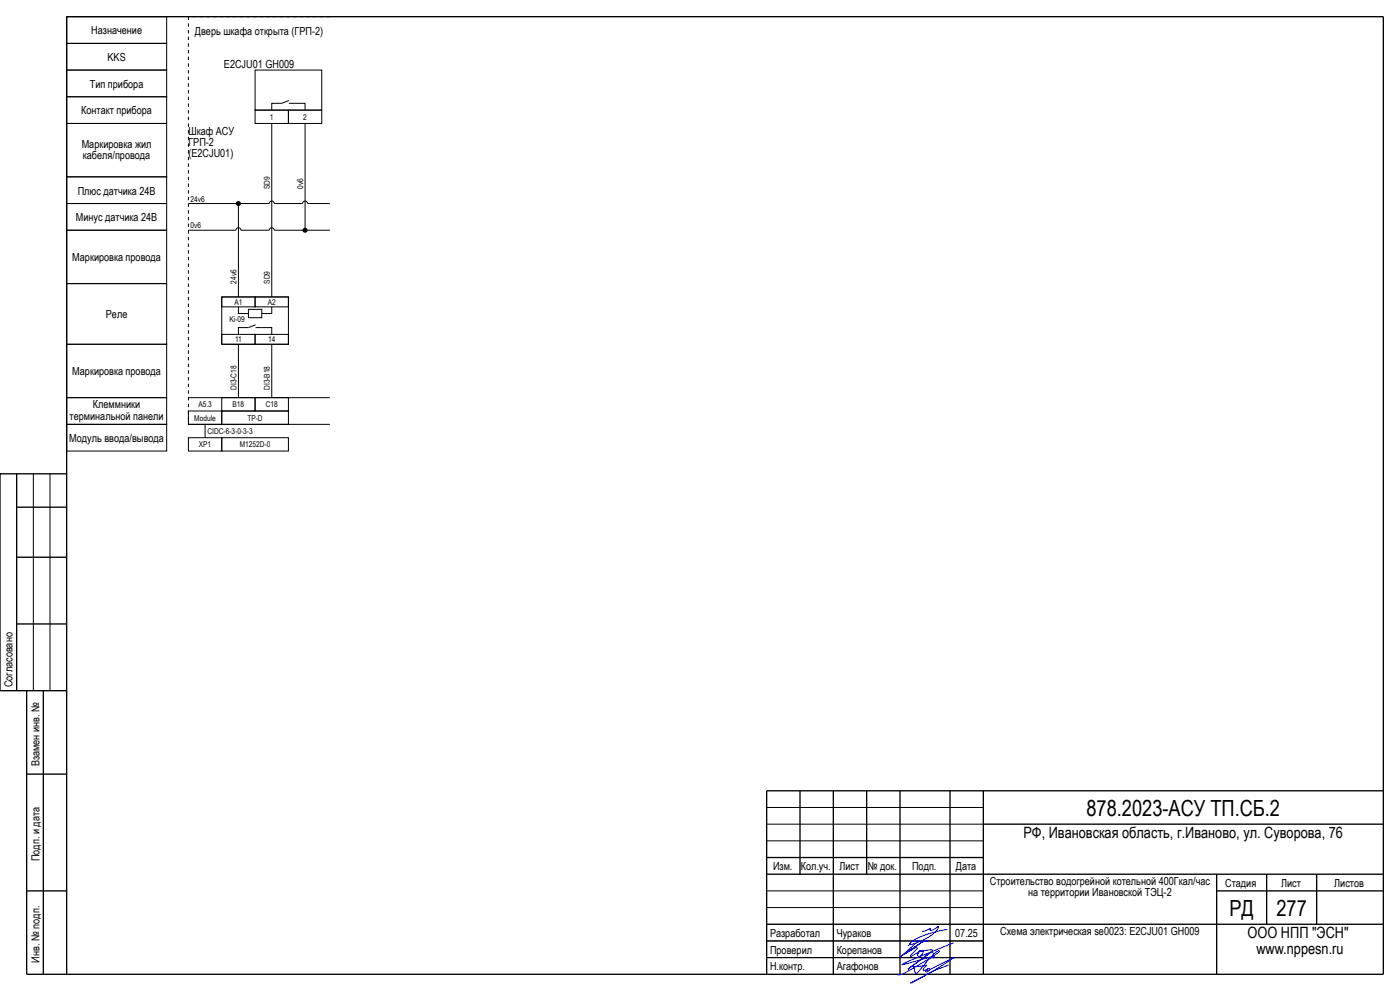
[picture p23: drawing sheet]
<svg xmlns="http://www.w3.org/2000/svg" width="420mm" height="297mm" viewBox="0 0 420 297" stroke-linecap="round" stroke-linejoin="round" font-family="sans-serif">
<defs><g id="words">
<g font-size="6.7">
<text x="325.9" y="244.6">878.2023-АСУ ТП.СБ.2</text>
<text x="368.8" y="274.7">РД</text>
<text x="382.9" y="274.6">277</text>
</g>
<g font-size="4.7">
<text x="307" y="251.1">РФ, Ивановская область, г.Иваново, ул. Суворова, 76</text>
<text x="374.3" y="281.1">ООО НПП &quot;ЭСН&quot;</text>
<text x="376.9" y="285.8">www.nppesn.ru</text>
</g>
<g font-size="3.3">
<text x="27.4" y="10.3">Назначение</text>
<text x="58.5" y="10.5">Дверь шкафа открыта (ГРП-2)</text>
<text x="32.3" y="18.3">KKS</text>
<text x="67.2" y="20.2">E2CJU01 GH009</text>
<text x="27" y="26.2">Тип прибора</text>
<text x="24.4" y="34.2">Контакт прибора</text>
<text x="56.5" y="40.3">Шкаф АСУ</text>
<text x="24.5" y="44.2">Маркировка жил</text>
<text x="24.9" y="47.6">кабеля/провода</text>
<text x="56.5" y="43.7">ГРП-2</text>
<text x="56.5" y="47">(E2CJU01)</text>
<text x="23.3" y="58.3">Плюс датчика 24В</text>
<text x="22.8" y="66.3">Минус датчика 24В</text>
<text x="21.7" y="78.3">Маркировка провода</text>
<text x="31.8" y="95.3">Реле</text>
<text x="21.7" y="112.5">Маркировка провода</text>
<text x="20.9" y="125.8">терминальной панели</text>
<text x="27.9" y="122.4">Клеммники</text>
<text x="20.8" y="132.4">Модуль ввода/вывода</text>
<text x="3.8" y="206" transform="rotate(-90 3.8 206)">Согласовано</text>
<text x="11.8" y="229.7" transform="rotate(-90 11.8 229.7)">Взамен инв. №</text>
<text x="11.8" y="258.1" transform="rotate(-90 11.8 258.1)">Подп. и дата</text>
<text x="231.9" y="260.8">Изм.</text>
<text x="240.2" y="260.8">Кол.уч.</text>
<text x="251.8" y="260.8">Лист</text>
<text x="260.4" y="260.8">№ док.</text>
<text x="273.6" y="260.8">Подп.</text>
<text x="286.8" y="260.8">Дата</text>
<text x="296.9" y="265.1">Строительство водогрейной котельной 400Гкал/час</text>
<text x="308.4" y="268.4">на территории Ивановской ТЭЦ-2</text>
<text x="367.5" y="265.8">Стадия</text>
<text x="384.3" y="265.8">Лист</text>
<text x="400.3" y="265.8">Листов</text>
<text x="231" y="280.7">Разработал</text>
<text x="251" y="280.8">Чураков</text>
<text x="286.6" y="280.8">07.25</text>
<text x="300.1" y="280.1">Схема электрическая se0023: E2CJU01 GH009</text>
<text x="231" y="285.8">Проверил</text>
<text x="251" y="285.8">Корепанов</text>
<text x="11.8" y="288.5" transform="rotate(-90 11.8 288.5)">Инв. № подп.</text>
<text x="231" y="290.8">Н.контр.</text>
<text x="251" y="290.8">Агафонов</text>
</g>
<g font-size="2.4">
<text x="81" y="35.9">1</text>
<text x="91" y="35.9">2</text>
<text x="81" y="56.6" transform="rotate(-90 81 56.6)">SD9</text>
<text x="91" y="56.6" transform="rotate(-90 91 56.6)">0v6</text>
<text x="57.2" y="60.4">24v6</text>
<text x="57.2" y="68.4">0v6</text>
<text x="71" y="85" transform="rotate(-90 71 85)">24v6</text>
<text x="81" y="85" transform="rotate(-90 81 85)">SD9</text>
<text x="70.3" y="91.4">A1</text>
<text x="80.3" y="91.4">A2</text>
<text x="68.8" y="96.4">Ki-09</text>
<text x="70.5" y="102.6">11</text>
<text x="80.4" y="102.6">14</text>
<text x="71" y="116.9" transform="rotate(-90 71 116.9)">DI3-C18</text>
<text x="81" y="116.9" transform="rotate(-90 81 116.9)">DI3-B18</text>
<text x="59.5" y="122.1">A5.3</text>
<text x="69.8" y="122.1">B18</text>
<text x="79.7" y="122.1">C18</text>
<text x="58.3" y="126.1">Module</text>
<text x="62.3" y="130.1">CIDC-6-3-0-3-3</text>
<text x="74.2" y="126.1">TP-D</text>
<text x="59.7" y="134.1">XP1</text>
<text x="71.9" y="134.1">M1252D-0</text>
</g>
</g></defs>
<g fill="#000" stroke="#000" stroke-width=".3">
<path d="M81.5 37v16zM91.5 37v16zM81.5 53v36zM91.5 53v15.6zM56.5 69h14.3zM56.5 61h24.3zM71.5 61.4v27.6zM72.3 69h8.5zM82.3 61h8.5zM82.3 69h16.7zM92.3 61h6.7zM56.5 119.2h42.5z"/>
<path d="M71.5 103.2v16zM81.5 103.2v16zM56.5 127.2h42.5zM61.5 127.2v4zM10 142v65zM15 142v65zM230 252h65zM230 247h65zM230 242h65zM230 277h65zM230 272h65zM230 267h65z"/>
<path d="M230 287h65zM230 282h65z"/>
</g>
<g fill="#000" stroke="#000" stroke-width=".4">
<path d="M20 5h395zM5 152h15zM5 167h15zM5 187h15zM5 142v65zM8 207v85zM13 207v85zM8 232h12zM230 237h185zM230 257h65zM295 247h120zM8 267h12z"/>
<path d="M230 262h185zM240 237v25zM260 237v25zM295 277h120zM365 267h50zM380 262v15zM395 262v15zM8 292h407zM20 5v287zM230 237v55zM250 237v55zM270 237v55z"/>
<path d="M285 237v55zM295 237v55zM365 262v30zM415 5v287z"/>
</g>
<path d="M20 142h-20v65h20" fill="none" stroke="#000" stroke-width=".4"/>
<path d="M284.2 278.7a23.9 23.9 0 0 0-11 3.8l-.3 .6a12.6 12.6 0 0 0 8.6-5.2v-.3l-2.1 1.3a.32 .32 0 0 1-.4-.2 .32 .32 0 0 1 .1-.4l-1.5 .7-1 .1M284.6 289.2a74 74 0 0 0-11.4 5.4l6.6-3.5 6.4-4.1-7.9 3.8a.34 .34 0 0 1-.1-.4 .34 .34 0 0 1 .5-.1 .34 .34 0 0 1 .1 .4 .6 .6 0 0 1-.4 .6 .6 .6 0 0 1-.7-.3l.3-.4-.8 .3a.52 .52 0 0 1-.3-.6 .52 .52 0 0 1 .5-.4l.6-.6h-.1a6.3 6.3 0 0 1-4.3 .1l.2-.1a1.23 1.23 0 0 1 .6 1.6 .57 .57 0 0 0 .2 .7 .57 .57 0 0 0 .8-.2l1.4-1.7a14.3 14.3 0 0 1 4.9-4.8l.1 .4-1.8 1.2-9.3 5.5a1.16 1.16 0 0 1-1.5 0l.1-.2M286.1 282.5l-13.4 5.5-2.1 1.1 9.5-2.5a.23 .23 0 0 1 .2 .2 .23 .23 0 0 1-.2 .2l-.4-.4 .3-.5a.47 .47 0 0 0-.1-.6 .47 .47 0 0 0-.6-.1l-7 5.1 7.5-5.6-.6-.3-3.4 .6a.62 .62 0 0 1 1-.1 .62 .62 0 0 1-.2 1l-.8 .6a.48 .48 0 0 1-.5-.3 .48 .48 0 0 1 .1-.6l.2-.5-2.2 1.3-.3-.1 2.1-2.3a.56 .56 0 0 0-.9 .1l-3.2 1.8 5.3-3.6 2-.6-2 .6-6.4 4.4 5.7-5.1a1.72 1.72 0 0 1-2 .1l-1.1 1.6" fill="none" stroke="#00f" stroke-width=".3"/>
<path d="M56.5 5v122.2zM56.5 5h42.5z" fill="#000" stroke="#000" stroke-width=".3" stroke-dasharray="1 1" stroke-linecap="butt"/>
<g fill="none" stroke="#000" stroke-width=".3">
<path d="M20 13h30v8h-30zM20 5h30v8h-30zM20 37h30v16h-30zM20 29h30v8h-30zM20 21h30v8h-30zM76.5 33h10v4h-10zM76.5 21h20v12h-20zM86.5 33h10v4h-10zM86.7 30.1l-2.2 .9h-3v2M86.7 31h4.8v2M20 53h30v8h-30zM20 69h30v16h-30z"/>
<path d="M20 61h30v8h-30zM70.8 69a.75 .75 0 0 1 .7-.7 .75 .75 0 0 1 .8 .7M80.8 61a.75 .75 0 0 1 .7-.7 .75 .75 0 0 1 .8 .7M80.8 69a.75 .75 0 0 1 .7-.7 .75 .75 0 0 1 .8 .7M90.8 61a.75 .75 0 0 1 .7-.7 .75 .75 0 0 1 .8 .7M20 85h30v18.2h-30zM66.5 89h20v14.2h-20zM66.5 89h10v3h-10zM71.5 92v2h3M74.5 92.7h4v2.5h-4zM76.5 89h10v3h-10zM76.7 97.4l-2.2 .8h-3v2"/>
<path d="M76.7 98.2h4.8v2M81.5 92v2h-3M20 119.2h30v8h-30zM20 103.2h30v16h-30zM66.5 119.2h10v4h-10zM66.5 100.2h10v3h-10zM76.5 100.2h10v3h-10zM76.5 119.2h10v4h-10zM20 127.2h30v8h-30zM56.5 123.2h10v4h-10zM56.5 131.2h10v4h-10zM66.5 131.2h20v4h-20z"/>
<path d="M66.5 123.2h20v4h-20z"/>
</g>
<g fill="none" stroke="#000" stroke-width=".7" stroke-linecap="butt">
<circle cx="71.5" cy="61" r=".4"/>
<circle cx="91.5" cy="69" r=".4"/>
</g>
<use href="#words"/>
</svg>
